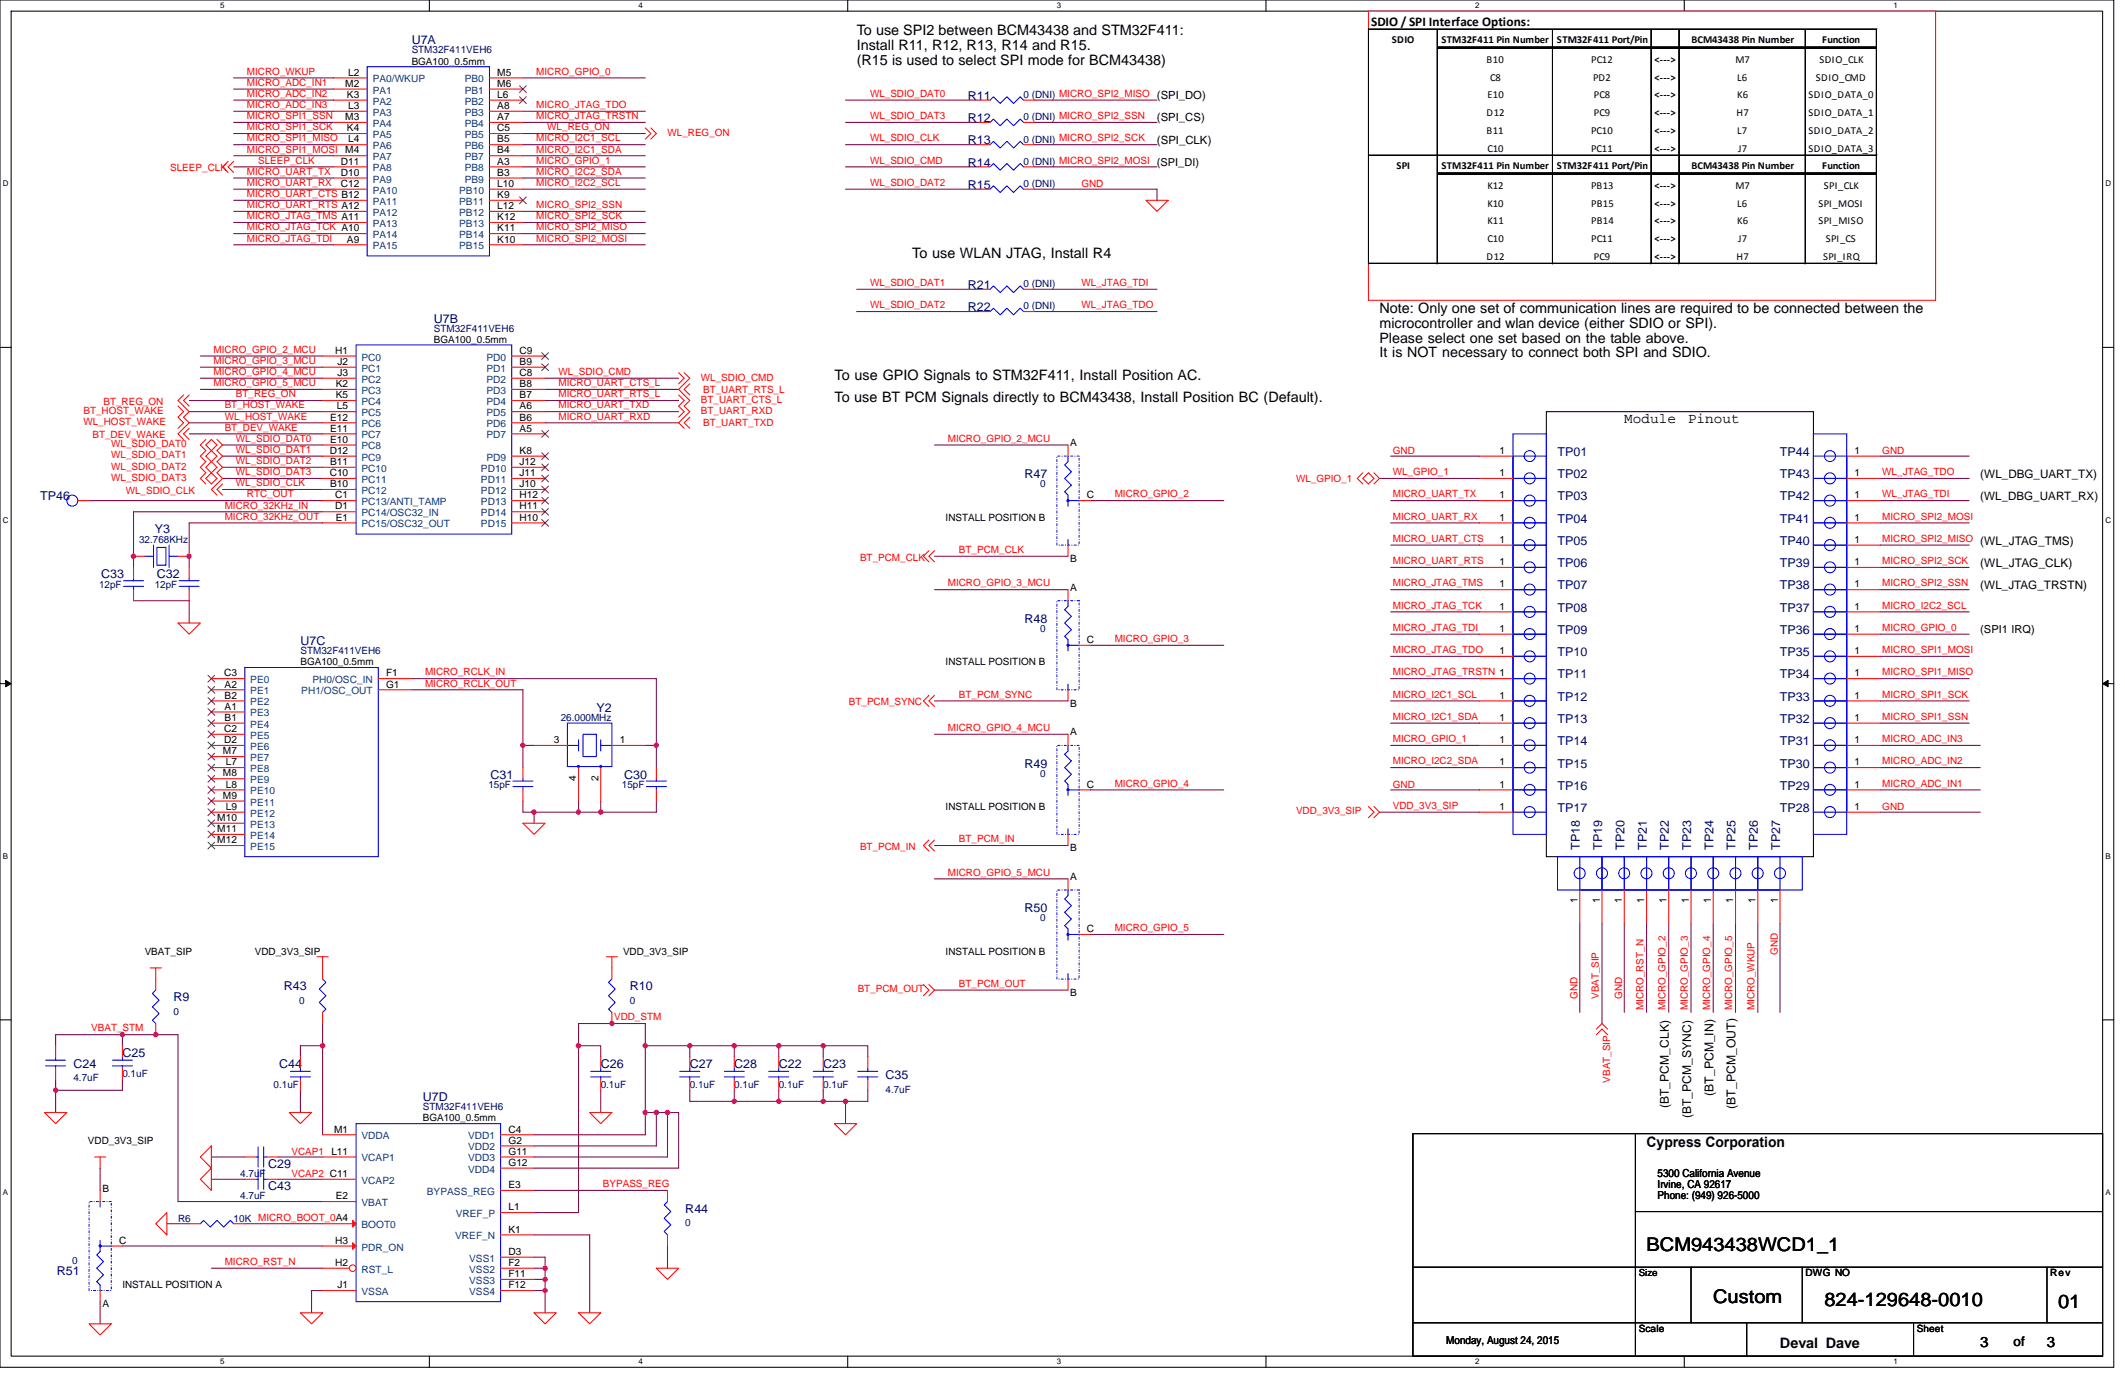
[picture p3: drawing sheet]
<svg xmlns="http://www.w3.org/2000/svg" width="432mm" height="279mm" viewBox="0 0 432 279" stroke-linecap="round" stroke-linejoin="round" font-family="sans-serif">
<defs><g id="words">
<g font-size="3.8">
<text x="334.6" y="254.1">BCM943438WCD1_1</text>
<text x="348.1" y="264.8">Custom</text>
<text x="370.7" y="265.5">824-129648-0010</text>
<text x="418.2" y="265.7">01</text>
</g>
<g font-size="2.9">
<text x="174.1" y="7.2">To use SPI2 between BCM43438 and STM32F411:</text>
<text x="174.1" y="10.2">Install R11, R12, R13, R14 and R15.</text>
<text x="174.1" y="13.2">(R15 is used to select SPI mode for BCM43438)</text>
<text x="185.4" y="52.4">To use WLAN JTAG, Install R4</text>
<text x="280.3" y="63.7">Note: Only one set of communication lines are required to be connected between the</text>
<text x="280.3" y="66.7">microcontroller and wlan device (either SDIO or SPI).</text>
<text x="280.3" y="69.7">Please select one set based on the table above.</text>
<text x="169.5" y="77.2">To use GPIO Signals to STM32F411, Install Position AC.</text>
<text x="280.3" y="72.6">It is NOT necessary to connect both SPI and SDIO.</text>
<text x="169.5" y="81.7">To use BT PCM Signals directly to BCM43438, Install Position BC (Default).</text>
<text x="330.1" y="86">Module</text>
<text x="343" y="86">Pinout</text>
<text x="334.6" y="233.1">Cypress Corporation</text>
<text x="361.7" y="274">Deval Dave</text>
<text x="402.4" y="273.7">3</text>
<text x="415.9" y="273.7">3</text>
</g>
<g font-size="2.7">
<text x="278.6" y="5.2">SDIO / SPI Interface Options:</text>
<text x="409.2" y="273.5">of</text>
</g>
<g font-size="2.5" fill="#000080">
<text x="83.7" y="9">U7A</text>
<text x="196.7" y="20.3">R11</text>
<text x="196.7" y="29.4">R13</text>
<text x="196.7" y="24.8">R12</text>
<text x="196.7" y="33.9">R14</text>
<text x="196.7" y="38.4">R15</text>
<text x="196.7" y="58.7">R21</text>
<text x="88.2" y="65.5">U7B</text>
<text x="196.7" y="63.3">R22</text>
<text x="316.5" y="92.6">TP01</text>
<text x="361.7" y="92.6">TP44</text>
<text x="8.1" y="101.7">TP46</text>
<text x="208.2" y="97.2">R47</text>
<text x="316.5" y="101.7">TP03</text>
<text x="316.5" y="97.2">TP02</text>
<text x="361.7" y="101.7">TP42</text>
<text x="361.7" y="97.2">TP43</text>
<text x="316.5" y="106.2">TP04</text>
<text x="361.7" y="106.2">TP41</text>
<text x="31.4" y="108.2">Y3</text>
<text x="316.5" y="110.7">TP05</text>
<text x="361.7" y="110.7">TP40</text>
<text x="20.6" y="117.5">C33</text>
<text x="31.9" y="117.5">C32</text>
<text x="316.5" y="119.8">TP07</text>
<text x="316.5" y="115.3">TP06</text>
<text x="361.7" y="119.8">TP38</text>
<text x="361.7" y="115.3">TP39</text>
<text x="316.5" y="124.3">TP08</text>
<text x="361.7" y="124.3">TP37</text>
<text x="61" y="131.1">U7C</text>
<text x="208.2" y="126.6">R48</text>
<text x="316.5" y="128.8">TP09</text>
<text x="361.7" y="128.8">TP36</text>
<text x="316.5" y="137.9">TP11</text>
<text x="316.5" y="133.3">TP10</text>
<text x="361.7" y="133.3">TP35</text>
<text x="361.7" y="137.9">TP34</text>
<text x="316.5" y="142.4">TP12</text>
<text x="361.7" y="142.4">TP33</text>
<text x="121.2" y="144.7">Y2</text>
<text x="316.5" y="146.9">TP13</text>
<text x="361.7" y="146.9">TP32</text>
<text x="208.2" y="156">R49</text>
<text x="316.5" y="156">TP15</text>
<text x="316.5" y="151.4">TP14</text>
<text x="361.7" y="151.4">TP31</text>
<text x="361.7" y="156">TP30</text>
<text x="99.7" y="158.2">C31</text>
<text x="126.8" y="158.2">C30</text>
<text x="316.5" y="160.5">TP16</text>
<text x="361.7" y="160.5">TP29</text>
<text x="316.5" y="165">TP17</text>
<text x="361.7" y="165">TP28</text>
<text x="321" y="172.7" transform="rotate(-90 321 172.7)">TP18</text>
<text x="325.6" y="172.7" transform="rotate(-90 325.6 172.7)">TP19</text>
<text x="330.1" y="172.7" transform="rotate(-90 330.1 172.7)">TP20</text>
<text x="334.6" y="172.7" transform="rotate(-90 334.6 172.7)">TP21</text>
<text x="339.1" y="172.7" transform="rotate(-90 339.1 172.7)">TP22</text>
<text x="343.6" y="172.7" transform="rotate(-90 343.6 172.7)">TP23</text>
<text x="348.2" y="172.7" transform="rotate(-90 348.2 172.7)">TP24</text>
<text x="352.7" y="172.7" transform="rotate(-90 352.7 172.7)">TP25</text>
<text x="357.2" y="172.7" transform="rotate(-90 357.2 172.7)">TP26</text>
<text x="361.7" y="172.7" transform="rotate(-90 361.7 172.7)">TP27</text>
<text x="208.2" y="185.3">R50</text>
<text x="35.3" y="203.4">R9</text>
<text x="57.7" y="201.2">R43</text>
<text x="128" y="201.2">R10</text>
<text x="24.9" y="214.7">C25</text>
<text x="14.9" y="217">C24</text>
<text x="56.7" y="217">C44</text>
<text x="122.1" y="217">C26</text>
<text x="140.2" y="217">C27</text>
<text x="149.2" y="217">C28</text>
<text x="158.2" y="217">C22</text>
<text x="167.3" y="217">C23</text>
<text x="179.9" y="219.2">C35</text>
<text x="85.9" y="223.8">U7D</text>
<text x="54.5" y="237.3">C29</text>
<text x="54.5" y="241.9">C43</text>
<text x="139.3" y="246.4">R44</text>
<text x="11.5" y="259">R51</text>
</g>
<g font-size="2.5">
<text x="339.1" y="225.1" transform="rotate(-90 339.1 225.1)">(BT_PCM_CLK)</text>
<text x="343.6" y="227.2" transform="rotate(-90 343.6 227.2)">(BT_PCM_SYNC)</text>
<text x="348.2" y="222.7" transform="rotate(-90 348.2 222.7)">(BT_PCM_IN)</text>
<text x="352.7" y="225.4" transform="rotate(-90 352.7 225.4)">(BT_PCM_OUT)</text>
</g>
<g font-size="2.4">
<text x="402.4" y="97.1">(WL_DBG_UART_TX)</text>
<text x="402.4" y="110.7">(WL_JTAG_TMS)</text>
<text x="402.4" y="115.2">(WL_JTAG_CLK)</text>
<text x="402.4" y="119.7">(WL_JTAG_TRSTN)</text>
</g>
<g font-size="2.3">
<text x="235.1" y="24.7">(SPI_CS)</text>
<text x="235.1" y="29.2">(SPI_CLK)</text>
<text x="402.4" y="101.6">(WL_DBG_UART_RX)</text>
</g>
<g font-size="2.2">
<text x="282.8" y="8.8">SDIO</text>
<text x="292.9" y="8.8">STM32F411 Pin Number</text>
<text x="316.4" y="8.8">STM32F411 Port/Pin</text>
<text x="343.7" y="8.8">BCM43438 Pin Number</text>
<text x="370.2" y="8.8">Function</text>
<text x="302.1" y="12.8">B10</text>
<text x="302.8" y="16.4">C8</text>
<text x="323.3" y="12.8">PC12</text>
<text x="323.7" y="16.4">PD2</text>
<text x="336.2" y="12.8">&lt;‐‐‐&gt;</text>
<text x="336.2" y="16.4">&lt;‐‐‐&gt;</text>
<text x="352.7" y="12.8">M7</text>
<text x="353" y="16.4">L6</text>
<text x="369" y="16.4">SDIO_CMD</text>
<text x="369.7" y="12.8">SDIO_CLK</text>
<text x="302.1" y="23.6">D12</text>
<text x="302.3" y="20">E10</text>
<text x="323.9" y="23.6">PC9</text>
<text x="323.9" y="20">PC8</text>
<text x="336.2" y="23.6">&lt;‐‐‐&gt;</text>
<text x="336.2" y="20">&lt;‐‐‐&gt;</text>
<text x="352.8" y="23.6">H7</text>
<text x="353" y="20">K6</text>
<text x="367.5" y="23.6">SDIO_DATA_1</text>
<text x="367.5" y="20">SDIO_DATA_0</text>
<text x="302.1" y="27.2">B11</text>
<text x="323.3" y="27.2">PC10</text>
<text x="336.2" y="27.2">&lt;‐‐‐&gt;</text>
<text x="353" y="27.2">L7</text>
<text x="367.5" y="27.2">SDIO_DATA_2</text>
<text x="283.7" y="34.4">SPI</text>
<text x="292.9" y="34.4">STM32F411 Pin Number</text>
<text x="302.3" y="30.8">C10</text>
<text x="316.4" y="34.4">STM32F411 Port/Pin</text>
<text x="323.3" y="30.8">PC11</text>
<text x="336.2" y="30.8">&lt;‐‐‐&gt;</text>
<text x="343.7" y="34.4">BCM43438 Pin Number</text>
<text x="353.2" y="30.8">J7</text>
<text x="367.5" y="30.8">SDIO_DATA_3</text>
<text x="370.2" y="34.4">Function</text>
<text x="302.3" y="38.4">K12</text>
<text x="302.3" y="42">K10</text>
<text x="323.3" y="38.4">PB13</text>
<text x="323.3" y="42">PB15</text>
<text x="336.2" y="38.4">&lt;‐‐‐&gt;</text>
<text x="336.2" y="42">&lt;‐‐‐&gt;</text>
<text x="352.7" y="38.4">M7</text>
<text x="353" y="42">L6</text>
<text x="369.5" y="42">SPI_MOSI</text>
<text x="370.6" y="38.4">SPI_CLK</text>
<text x="302.3" y="45.6">K11</text>
<text x="323.3" y="45.6">PB14</text>
<text x="336.2" y="45.6">&lt;‐‐‐&gt;</text>
<text x="353" y="45.6">K6</text>
<text x="369.5" y="45.6">SPI_MISO</text>
<text x="302.1" y="52.8">D12</text>
<text x="302.3" y="49.2">C10</text>
<text x="323.3" y="49.2">PC11</text>
<text x="323.9" y="52.8">PC9</text>
<text x="336.2" y="49.2">&lt;‐‐‐&gt;</text>
<text x="336.2" y="52.8">&lt;‐‐‐&gt;</text>
<text x="352.8" y="52.8">H7</text>
<text x="353.2" y="49.2">J7</text>
<text x="370.4" y="52.8">SPI_IRQ</text>
<text x="371" y="49.2">SPI_CS</text>
<text x="402.4" y="128.6">(SPI1 IRQ)</text>
<text x="336.8" y="239.2">5300 California Avenue</text>
<text x="336.8" y="241.4">Irvine, CA 92617</text>
<text x="336.8" y="243.7">Phone: (949) 926-5000</text>
<text x="293.9" y="273.1">Monday, August 24, 2015</text>
</g>
<g font-size="2" fill="#000080">
<text x="83.7" y="10.9">STM32F411VEH6</text>
<text x="208" y="19.9">0 (DNI) MICRO_SPI2_MISO (SPI_DO)</text>
<text x="208" y="29">0 (DNI) MICRO_SPI2_SCK</text>
<text x="208" y="24.4">0 (DNI) MICRO_SPI2_SSN</text>
<text x="208" y="33.5">0 (DNI) MICRO_SPI2_MOSI (SPI_DI)</text>
<text x="208" y="38">0 (DNI)</text>
<text x="208" y="58.3">0 (DNI)</text>
<text x="208" y="62.9">0 (DNI)</text>
<text x="88.2" y="67.4">STM32F411VEH6</text>
<text x="211.4" y="99">0</text>
<text x="28.3" y="110.3">32.768KHz</text>
<text x="20.1" y="119.4">12pF</text>
<text x="31.4" y="119.4">12pF</text>
<text x="211.4" y="128.4">0</text>
<text x="61" y="132.9">STM32F411VEH6</text>
<text x="113.9" y="146.5">26.000MHz</text>
<text x="99.3" y="160.1">15pF</text>
<text x="126.4" y="160.1">15pF</text>
<text x="211.4" y="157.8">0</text>
<text x="211.4" y="187.2">0</text>
<text x="60.8" y="203.9">0</text>
<text x="128" y="203.9">0</text>
<text x="35.3" y="206.2">0</text>
<text x="14.9" y="219.8">4.7uF</text>
<text x="24.9" y="218.8">0.1uF</text>
<text x="55.6" y="221.1">0.1uF</text>
<text x="122.1" y="221.1">0.1uF</text>
<text x="140.2" y="221.1">0.1uF</text>
<text x="149.2" y="221.1">0.1uF</text>
<text x="158.2" y="221.1">0.1uF</text>
<text x="167.3" y="221.1">0.1uF</text>
<text x="85.9" y="225.6">STM32F411VEH6</text>
<text x="179.9" y="222">4.7uF</text>
<text x="48.8" y="239.2">4.7uF</text>
<text x="48.8" y="243.7">4.7uF</text>
<text x="36.2" y="248.2">R6</text>
<text x="47.5" y="248.2">10K MICRO_BOOT_0A4</text>
<text x="139.3" y="249.1">0</text>
<text x="14.7" y="256.8">0</text>
</g>
<g font-size="2" fill="#f00">
<text x="50.2" y="17.4">MICRO_ADC_IN1</text>
<text x="50.2" y="15.2">MICRO_WKUP</text>
<text x="109" y="15.2">MICRO_GPIO_0</text>
<text x="50.2" y="19.7">MICRO_ADC_IN2</text>
<text x="50.2" y="21.9">MICRO_ADC_IN3</text>
<text x="109" y="21.9">MICRO_JTAG_TDO</text>
<text x="176.8" y="19.7">WL_SDIO_DAT0</text>
<text x="50.2" y="24.2">MICRO_SPI1_SSN</text>
<text x="50.2" y="26.5">MICRO_SPI1_SCK</text>
<text x="50.2" y="28.7">MICRO_SPI1_MISO</text>
<text x="109" y="24.2">MICRO_JTAG_TRSTN</text>
<text x="109" y="28.7">MICRO_I2C1_SCL</text>
<text x="111.2" y="26.5">WL_REG_ON</text>
<text x="135.6" y="27.6">WL_REG_ON</text>
<text x="176.8" y="24.2">WL_SDIO_DAT3</text>
<text x="176.8" y="28.7">WL_SDIO_CLK</text>
<text x="34.6" y="34.8">SLEEP_CLK</text>
<text x="50.2" y="31">MICRO_SPI1_MOSI</text>
<text x="50.2" y="35.5">MICRO_UART_TX</text>
<text x="52.5" y="33.3">SLEEP_CLK</text>
<text x="109" y="33.3">MICRO_GPIO_1</text>
<text x="109" y="31">MICRO_I2C1_SDA</text>
<text x="109" y="35.5">MICRO_I2C2_SDA</text>
<text x="176.8" y="33.3">WL_SDIO_CMD</text>
<text x="50.2" y="37.8">MICRO_UART_RX</text>
<text x="50.2" y="40">MICRO_UART_CTS B12</text>
<text x="109" y="37.8">MICRO_I2C2_SCL</text>
<text x="176.8" y="37.8">WL_SDIO_DAT2</text>
<text x="219.7" y="38">GND</text>
<text x="50.2" y="44.6">MICRO_JTAG_TMS A11</text>
<text x="50.2" y="46.8">MICRO_JTAG_TCK A10</text>
<text x="50.2" y="42.3">MICRO_UART_RTS A12</text>
<text x="109" y="42.3">MICRO_SPI2_SSN</text>
<text x="109" y="44.6">MICRO_SPI2_SCK</text>
<text x="109" y="46.8">MICRO_SPI2_MISO</text>
<text x="50.2" y="49.1">MICRO_JTAG_TDI</text>
<text x="109" y="49.1">MICRO_SPI2_MOSI</text>
<text x="176.8" y="58.1">WL_SDIO_DAT1</text>
<text x="219.7" y="58.1">WL_JTAG_TDI</text>
<text x="176.8" y="62.7">WL_SDIO_DAT2</text>
<text x="219.7" y="62.7">WL_JTAG_TDO</text>
<text x="43.4" y="71.7">MICRO_GPIO_2_MCU</text>
<text x="43.4" y="74">MICRO_GPIO_3_MCU</text>
<text x="43.4" y="76.2">MICRO_GPIO_4_MCU</text>
<text x="113.5" y="76.2">WL_SDIO_CMD</text>
<text x="142.4" y="77.3">WL_SDIO_CMD</text>
<text x="21" y="82.3">BT_REG_ON</text>
<text x="43.4" y="78.5">MICRO_GPIO_5_MCU</text>
<text x="45.7" y="83">BT_HOST_WAKE</text>
<text x="47.9" y="80.7">BT_REG_ON</text>
<text x="113.5" y="78.5">MICRO_UART_CTS_L</text>
<text x="113.5" y="80.7">MICRO_UART_RTS_L</text>
<text x="113.5" y="83">MICRO_UART_TXD</text>
<text x="142.4" y="81.9">BT_UART_CTS_L</text>
<text x="142.9" y="79.8">BT_UART_RTS_L</text>
<text x="17" y="86.4">WL_HOST_WAKE</text>
<text x="17" y="84.1">BT_HOST_WAKE</text>
<text x="18.8" y="89.1">BT_DEV_WAKE</text>
<text x="45.7" y="87.5">BT_DEV_WAKE</text>
<text x="45.7" y="85.3">WL_HOST_WAKE</text>
<text x="47.9" y="89.8">WL_SDIO_DAT0</text>
<text x="113.5" y="85.3">MICRO_UART_RXD</text>
<text x="142.4" y="84.1">BT_UART_RXD</text>
<text x="142.9" y="86.6">BT_UART_TXD</text>
<text x="192.6" y="89.8">MICRO_GPIO_2_MCU</text>
<text x="22.6" y="90.9">WL_SDIO_DAT0</text>
<text x="22.6" y="93.2">WL_SDIO_DAT1</text>
<text x="22.6" y="95.4">WL_SDIO_DAT2</text>
<text x="47.9" y="92">WL_SDIO_DAT1</text>
<text x="47.9" y="94.3">WL_SDIO_DAT2</text>
<text x="283" y="92.2">GND</text>
<text x="382.5" y="92.2">GND</text>
<text x="22.6" y="97.7">WL_SDIO_DAT3</text>
<text x="25.5" y="100.4">WL_SDIO_CLK</text>
<text x="47.9" y="96.6">WL_SDIO_DAT3</text>
<text x="47.9" y="98.8">WL_SDIO_CLK</text>
<text x="50.2" y="101.1">RTC_OUT</text>
<text x="226.5" y="101.1">MICRO_GPIO_2</text>
<text x="263.4" y="97.9">WL_GPIO_1</text>
<text x="283" y="101.1">MICRO_UART_TX</text>
<text x="283" y="96.6">WL_GPIO_1</text>
<text x="382.5" y="101.1">WL_JTAG_TDI</text>
<text x="382.5" y="96.6">WL_JTAG_TDO</text>
<text x="45.7" y="103.3">MICRO_32KHz_IN</text>
<text x="45.7" y="105.6">MICRO_32KHz_OUT</text>
<text x="283" y="105.6">MICRO_UART_RX</text>
<text x="382.5" y="105.6">MICRO_SPI2_MOSI</text>
<text x="174.8" y="113.9">BT_PCM_CLK</text>
<text x="194.9" y="112.4">BT_PCM_CLK</text>
<text x="283" y="110.1">MICRO_UART_CTS</text>
<text x="382.5" y="110.1">MICRO_SPI2_MISO</text>
<text x="192.6" y="119.2">MICRO_GPIO_3_MCU</text>
<text x="283" y="119.2">MICRO_JTAG_TMS</text>
<text x="283" y="114.6">MICRO_UART_RTS</text>
<text x="382.5" y="119.2">MICRO_SPI2_SSN</text>
<text x="382.5" y="114.6">MICRO_SPI2_SCK</text>
<text x="283" y="123.7">MICRO_JTAG_TCK</text>
<text x="382.5" y="123.7">MICRO_I2C2_SCL</text>
<text x="226.5" y="130.5">MICRO_GPIO_3</text>
<text x="283" y="128.2">MICRO_JTAG_TDI</text>
<text x="382.5" y="128.2">MICRO_GPIO_0</text>
<text x="86.4" y="137.2">MICRO_RCLK_IN</text>
<text x="283" y="132.7">MICRO_JTAG_TDO</text>
<text x="283" y="137.2">MICRO_JTAG_TRSTN 1</text>
<text x="382.5" y="132.7">MICRO_SPI1_MOSI</text>
<text x="382.5" y="137.2">MICRO_SPI1_MISO</text>
<text x="86.4" y="139.5">MICRO_RCLK_OUT</text>
<text x="172.5" y="143.3">BT_PCM_SYNC</text>
<text x="194.9" y="141.8">BT_PCM_SYNC</text>
<text x="283" y="141.8">MICRO_I2C1_SCL</text>
<text x="382.5" y="141.8">MICRO_SPI1_SCK</text>
<text x="192.6" y="148.5">MICRO_GPIO_4_MCU</text>
<text x="283" y="146.3">MICRO_I2C1_SDA</text>
<text x="382.5" y="146.3">MICRO_SPI1_SSN</text>
<text x="283" y="150.8">MICRO_GPIO_1</text>
<text x="283" y="155.3">MICRO_I2C2_SDA</text>
<text x="382.5" y="155.3">MICRO_ADC_IN2</text>
<text x="382.5" y="150.8">MICRO_ADC_IN3</text>
<text x="226.5" y="159.9">MICRO_GPIO_4</text>
<text x="283" y="160.1">GND</text>
<text x="382.5" y="159.9">MICRO_ADC_IN1</text>
<text x="263.4" y="165.5">VDD_3V3_SIP</text>
<text x="283" y="164.4">VDD_3V3_SIP</text>
<text x="382.5" y="164.6">GND</text>
<text x="174.8" y="172.7">BT_PCM_IN</text>
<text x="194.9" y="171.2">BT_PCM_IN</text>
<text x="192.6" y="177.9">MICRO_GPIO_5_MCU</text>
<text x="226.5" y="189.2">MICRO_GPIO_5</text>
<text x="361.3" y="194" transform="rotate(-90 361.3 194)">GND</text>
<text x="174.3" y="201.7">BT_PCM_OUT</text>
<text x="194.9" y="200.5">BT_PCM_OUT</text>
<text x="320.6" y="203" transform="rotate(-90 320.6 203)">GND</text>
<text x="324.9" y="203" transform="rotate(-90 324.9 203)">VBAT_SIP</text>
<text x="329.6" y="203" transform="rotate(-90 329.6 203)">GND</text>
<text x="18.5" y="209.6">VBAT_STM</text>
<text x="124.8" y="207.3">VDD_STM</text>
<text x="333.9" y="205.3" transform="rotate(-90 333.9 205.3)">MICRO_RST_N</text>
<text x="338.4" y="205.3" transform="rotate(-90 338.4 205.3)">MICRO_GPIO_2</text>
<text x="343" y="205.3" transform="rotate(-90 343 205.3)">MICRO_GPIO_3</text>
<text x="347.5" y="205.3" transform="rotate(-90 347.5 205.3)">MICRO_GPIO_4</text>
<text x="352" y="205.3" transform="rotate(-90 352 205.3)">MICRO_GPIO_5</text>
<text x="356.5" y="205.3" transform="rotate(-90 356.5 205.3)">MICRO_WKUP</text>
<text x="327.2" y="220" transform="rotate(-90 327.2 220)">VBAT_SIP</text>
<text x="59.2" y="234.7">VCAP1</text>
<text x="59.2" y="239.2">VCAP2 C11</text>
<text x="122.5" y="241.2">BYPASS_REG</text>
<text x="45.7" y="257">MICRO_RST_N</text>
</g>
<g font-size="2">
<text x="70.2" y="17.6">M2</text>
<text x="70.7" y="15.4">L2</text>
<text x="83.7" y="13.1">BGA100_0.5mm</text>
<text x="101" y="15.4">M5</text>
<text x="101" y="17.6">M6</text>
<text x="70.5" y="19.9">K3</text>
<text x="70.7" y="22.1">L3</text>
<text x="101" y="19.9">L6</text>
<text x="101" y="22.1">A8</text>
<text x="70.2" y="24.4">M3</text>
<text x="70.5" y="26.7">K4</text>
<text x="70.7" y="28.9">L4</text>
<text x="101" y="24.4">A7</text>
<text x="101" y="26.7">C5</text>
<text x="101" y="28.9">B5</text>
<text x="69.3" y="33.4">D11</text>
<text x="69.3" y="35.7">D10</text>
<text x="70.2" y="31.2">M4</text>
<text x="101" y="31.2">B4</text>
<text x="101" y="33.4">A3</text>
<text x="101" y="35.7">B3</text>
<text x="69.3" y="38">C12</text>
<text x="101" y="38">L10</text>
<text x="101" y="40.2">K9</text>
<text x="101" y="42.5">L12</text>
<text x="101" y="44.7">K12</text>
<text x="101" y="47">K11</text>
<text x="70.5" y="49.3">A9</text>
<text x="101" y="49.3">K10</text>
<text x="68.1" y="71.9">H1</text>
<text x="88.2" y="69.6">BGA100_0.5mm</text>
<text x="105.6" y="71.9">C9</text>
<text x="68.6" y="74.1">J2</text>
<text x="68.6" y="76.4">J3</text>
<text x="105.6" y="74.1">B9</text>
<text x="105.6" y="76.4">C8</text>
<text x="68.2" y="78.7">K2</text>
<text x="68.2" y="80.9">K5</text>
<text x="68.5" y="83.2">L5</text>
<text x="105.6" y="78.7">B8</text>
<text x="105.6" y="80.9">B7</text>
<text x="105.6" y="83.2">A6</text>
<text x="67.1" y="85.5">E12</text>
<text x="67.1" y="87.7">E11</text>
<text x="67.1" y="90">E10</text>
<text x="105.6" y="85.5">B6</text>
<text x="105.6" y="87.7">A5</text>
<text x="67" y="92.2">D12</text>
<text x="67.1" y="94.5">B11</text>
<text x="105.6" y="92.2">K8</text>
<text x="105.6" y="94.5">J12</text>
<text x="217.5" y="90.7">A</text>
<text x="304.7" y="92.2">1</text>
<text x="376.9" y="92.2">1</text>
<text x="67" y="96.8">C10</text>
<text x="67.1" y="99">B10</text>
<text x="68.1" y="101.3">C1</text>
<text x="105.6" y="96.8">J11</text>
<text x="105.6" y="99">J10</text>
<text x="105.6" y="101.3">H12</text>
<text x="220.9" y="101.3">C</text>
<text x="304.7" y="101.3">1</text>
<text x="304.7" y="96.8">1</text>
<text x="376.9" y="101.3">1</text>
<text x="376.9" y="96.8">1</text>
<text x="68.1" y="103.5">D1</text>
<text x="68.2" y="105.8">E1</text>
<text x="105.6" y="103.5">H11</text>
<text x="105.6" y="105.8">H10</text>
<text x="192.2" y="105.8">INSTALL POSITION B</text>
<text x="304.7" y="105.8">1</text>
<text x="376.9" y="105.8">1</text>
<text x="304.7" y="110.3">1</text>
<text x="376.9" y="110.3">1</text>
<text x="217.5" y="114.2">B</text>
<text x="304.7" y="119.4">1</text>
<text x="304.7" y="114.8">1</text>
<text x="376.9" y="119.4">1</text>
<text x="376.9" y="114.8">1</text>
<text x="217.5" y="120">A</text>
<text x="304.7" y="123.9">1</text>
<text x="376.9" y="123.9">1</text>
<text x="220.9" y="130.7">C</text>
<text x="304.7" y="128.4">1</text>
<text x="376.9" y="128.4">1</text>
<text x="45.5" y="137.4">C3</text>
<text x="61" y="135.2">BGA100_0.5mm</text>
<text x="78.4" y="137.4">F1</text>
<text x="192.2" y="135.2">INSTALL POSITION B</text>
<text x="304.7" y="132.9">1</text>
<text x="376.9" y="132.9">1</text>
<text x="376.9" y="137.4">1</text>
<text x="45.6" y="139.7">A2</text>
<text x="45.6" y="142">B2</text>
<text x="78.4" y="139.7">G1</text>
<text x="217.5" y="143.6">B</text>
<text x="304.7" y="142">1</text>
<text x="376.9" y="142">1</text>
<text x="45.5" y="148.7">C2</text>
<text x="45.6" y="144.2">A1</text>
<text x="45.6" y="146.5">B1</text>
<text x="217.5" y="149.4">A</text>
<text x="304.7" y="146.5">1</text>
<text x="376.9" y="146.5">1</text>
<text x="45.3" y="153.3">M7</text>
<text x="45.5" y="151">D2</text>
<text x="45.9" y="155.5">L7</text>
<text x="112.6" y="151">3</text>
<text x="125.9" y="151">1</text>
<text x="304.7" y="155.5">1</text>
<text x="304.7" y="151">1</text>
<text x="376.9" y="151">1</text>
<text x="376.9" y="155.5">1</text>
<text x="45.3" y="157.8">M8</text>
<text x="45.9" y="160">L8</text>
<text x="117.1" y="158.7" transform="rotate(-90 117.1 158.7)">4</text>
<text x="121.6" y="158.7" transform="rotate(-90 121.6 158.7)">2</text>
<text x="220.9" y="160">C</text>
<text x="304.7" y="160">1</text>
<text x="376.9" y="160">1</text>
<text x="44.2" y="166.8">M10</text>
<text x="45.3" y="162.3">M9</text>
<text x="45.9" y="164.6">L9</text>
<text x="192.2" y="164.6">INSTALL POSITION B</text>
<text x="304.7" y="164.6">1</text>
<text x="376.9" y="164.6">1</text>
<text x="44.2" y="169.1">M11</text>
<text x="44.2" y="171.3">M12</text>
<text x="217.5" y="173">B</text>
<text x="217.5" y="178.8">A</text>
<text x="320.5" y="183.6" transform="rotate(-90 320.5 183.6)">1</text>
<text x="325.1" y="183.6" transform="rotate(-90 325.1 183.6)">1</text>
<text x="329.6" y="183.6" transform="rotate(-90 329.6 183.6)">1</text>
<text x="334.1" y="183.6" transform="rotate(-90 334.1 183.6)">1</text>
<text x="338.6" y="183.6" transform="rotate(-90 338.6 183.6)">1</text>
<text x="343.2" y="183.6" transform="rotate(-90 343.2 183.6)">1</text>
<text x="347.7" y="183.6" transform="rotate(-90 347.7 183.6)">1</text>
<text x="352.2" y="183.6" transform="rotate(-90 352.2 183.6)">1</text>
<text x="356.7" y="183.6" transform="rotate(-90 356.7 183.6)">1</text>
<text x="361.2" y="183.6" transform="rotate(-90 361.2 183.6)">1</text>
<text x="220.9" y="189.4">C</text>
<text x="29.4" y="194">VBAT_SIP</text>
<text x="51.8" y="194">VDD_3V3_SIP</text>
<text x="126.6" y="194">VDD_3V3_SIP</text>
<text x="192.2" y="194">INSTALL POSITION B</text>
<text x="217.5" y="202.4">B</text>
<text x="85.9" y="227.9">BGA100_0.5mm</text>
<text x="17.9" y="232.4">VDD_3V3_SIP</text>
<text x="67.9" y="230.1">M1</text>
<text x="103.3" y="230.1">C4</text>
<text x="103.3" y="232.4">G2</text>
<text x="67.3" y="234.6">L11</text>
<text x="103.3" y="234.6">G11</text>
<text x="103.3" y="236.9">G12</text>
<text x="20.8" y="242.1">B</text>
<text x="68.2" y="243.7">E2</text>
<text x="103.3" y="245.9">L1</text>
<text x="103.3" y="241.4">E3</text>
<text x="103.3" y="250.5">K1</text>
<text x="24.2" y="252.7">C</text>
<text x="68.1" y="252.7">H3</text>
<text x="68.1" y="257.2">H2</text>
<text x="103.3" y="255">D3</text>
<text x="103.3" y="257.2">F2</text>
<text x="24.9" y="261.8">INSTALL POSITION A</text>
<text x="68.6" y="261.8">J1</text>
<text x="103.3" y="259.5">F11</text>
<text x="103.3" y="261.8">F12</text>
<text x="333" y="259.3">Size</text>
<text x="366.9" y="259.3">DWG NO</text>
<text x="416.6" y="259.3">Rev</text>
<text x="20.8" y="265.6">A</text>
<text x="333" y="270.6">Scale</text>
<text x="389.5" y="270.6">Sheet</text>
</g>
<g font-size="2" fill="#004080">
<text x="75.7" y="16.7">PA0/WKUP</text>
<text x="94.4" y="16.7">PB0</text>
<text x="75.7" y="19">PA1</text>
<text x="75.7" y="21.3">PA2</text>
<text x="75.7" y="23.5">PA3</text>
<text x="94.4" y="19">PB1</text>
<text x="94.4" y="21.3">PB2</text>
<text x="94.4" y="23.5">PB3</text>
<text x="75.7" y="25.8">PA4</text>
<text x="75.7" y="28">PA5</text>
<text x="94.4" y="25.8">PB4</text>
<text x="94.4" y="28">PB5</text>
<text x="75.7" y="30.3">PA6</text>
<text x="75.7" y="32.6">PA7</text>
<text x="75.7" y="34.8">PA8</text>
<text x="94.4" y="30.3">PB6</text>
<text x="94.4" y="32.6">PB7</text>
<text x="94.4" y="34.8">PB8</text>
<text x="75.7" y="37.1">PA9</text>
<text x="75.7" y="39.3">PA10</text>
<text x="75.7" y="41.6">PA11</text>
<text x="93.3" y="39.3">PB10</text>
<text x="93.3" y="41.6">PB11</text>
<text x="94.4" y="37.1">PB9</text>
<text x="75.7" y="43.9">PA12</text>
<text x="75.7" y="46.1">PA13</text>
<text x="93.3" y="43.9">PB12</text>
<text x="93.3" y="46.1">PB13</text>
<text x="75.7" y="48.4">PA14</text>
<text x="75.7" y="50.7">PA15</text>
<text x="93.3" y="48.4">PB14</text>
<text x="93.3" y="50.7">PB15</text>
<text x="73.5" y="73.3">PC0</text>
<text x="73.5" y="75.5">PC1</text>
<text x="73.5" y="77.8">PC2</text>
<text x="98.9" y="73.3">PD0</text>
<text x="98.9" y="75.5">PD1</text>
<text x="98.9" y="77.8">PD2</text>
<text x="73.5" y="80">PC3</text>
<text x="73.5" y="82.3">PC4</text>
<text x="98.9" y="80">PD3</text>
<text x="98.9" y="82.3">PD4</text>
<text x="73.5" y="84.6">PC5</text>
<text x="73.5" y="86.8">PC6</text>
<text x="73.5" y="89.1">PC7</text>
<text x="98.9" y="84.6">PD5</text>
<text x="98.9" y="86.8">PD6</text>
<text x="98.9" y="89.1">PD7</text>
<text x="73.5" y="91.3">PC8</text>
<text x="73.5" y="93.6">PC9</text>
<text x="73.5" y="95.9">PC10</text>
<text x="97.7" y="95.9">PD10</text>
<text x="98.9" y="93.6">PD9</text>
<text x="73.5" y="98.1">PC11</text>
<text x="73.5" y="100.4">PC12</text>
<text x="97.7" y="98.1">PD11</text>
<text x="97.7" y="100.4">PD12</text>
<text x="73.5" y="102.6">PC13/ANTI_TAMP</text>
<text x="73.5" y="104.9">PC14/OSC32_IN</text>
<text x="73.5" y="107.2">PC15/OSC32_OUT</text>
<text x="97.7" y="102.6">PD13</text>
<text x="97.7" y="104.9">PD14</text>
<text x="97.7" y="107.2">PD15</text>
<text x="50.9" y="138.8">PE0</text>
<text x="50.9" y="141.1">PE1</text>
<text x="50.9" y="143.3">PE2</text>
<text x="61.2" y="141.1">PH1/OSC_OUT</text>
<text x="63.5" y="138.8">PH0/OSC_IN</text>
<text x="50.9" y="145.6">PE3</text>
<text x="50.9" y="147.8">PE4</text>
<text x="50.9" y="150.1">PE5</text>
<text x="50.9" y="152.4">PE6</text>
<text x="50.9" y="154.6">PE7</text>
<text x="50.9" y="156.9">PE8</text>
<text x="50.9" y="159.2">PE9</text>
<text x="50.9" y="161.4">PE10</text>
<text x="50.9" y="163.7">PE11</text>
<text x="50.9" y="165.9">PE12</text>
<text x="50.9" y="168.2">PE13</text>
<text x="50.9" y="170.5">PE14</text>
<text x="50.9" y="172.7">PE15</text>
<text x="73.5" y="231.5">VDDA</text>
<text x="95.1" y="231.5">VDD1</text>
<text x="95.1" y="233.8">VDD2</text>
<text x="73.5" y="236">VCAP1</text>
<text x="95.1" y="236">VDD3</text>
<text x="95.1" y="238.3">VDD4</text>
<text x="73.5" y="245.1">VBAT</text>
<text x="73.5" y="240.5">VCAP2</text>
<text x="86.7" y="242.8">BYPASS_REG</text>
<text x="73.5" y="249.6">BOOT0</text>
<text x="92.5" y="251.8">VREF_N</text>
<text x="92.6" y="247.3">VREF_P</text>
<text x="73.5" y="254.1">PDR_ON</text>
<text x="95.3" y="256.4">VSS1</text>
<text x="73.5" y="258.6">RST_L</text>
<text x="73.5" y="263.1">VSSA</text>
<text x="95.3" y="258.6">VSS2</text>
<text x="95.3" y="260.9">VSS3</text>
<text x="95.3" y="263.1">VSS4</text>
</g>
<g font-size="1.6">
<text x="44.7" y="1.7">5</text>
<text x="129.7" y="1.7">4</text>
<text x="214.7" y="1.7">3</text>
<text x="299.7" y="1.7">2</text>
<text x="384.7" y="1.7">1</text>
<text x=".6" y="37.9">D</text>
<text x="427.8" y="37.9">D</text>
<text x=".6" y="106.2">C</text>
<text x="427.8" y="106.2">C</text>
<text x=".6" y="174.5">B</text>
<text x="427.8" y="174.5">B</text>
<text x=".6" y="242.8">A</text>
<text x="427.8" y="242.8">A</text>
<text x="44.7" y="277.3">5</text>
<text x="129.7" y="277.3">4</text>
<text x="214.7" y="277.3">3</text>
<text x="299.7" y="277.3">2</text>
<text x="384.7" y="277.3">1</text>
</g>
</g></defs>
<path d="M0 0h429.5v277.8h-429.5zM2.3 2.3h424.9v273.3h-424.9z" fill="none" stroke="#000" stroke-width=".21"/>
<g fill="#fff">
<path d="M44.7 .3h.9v1.7h-.9z"/>
<path d="M44.7 275.8h.9v1.8h-.9z"/>
</g>
<path d="M87.2 0v2.3M87.2 275.6v2.2" fill="none" stroke="#000" stroke-width=".21"/>
<g fill="#fff">
<path d="M129.7 .3h.9v1.7h-.9z"/>
<path d="M129.7 275.8h.9v1.8h-.9z"/>
</g>
<path d="M172.3 0v2.3M172.3 275.6v2.2" fill="none" stroke="#000" stroke-width=".21"/>
<g fill="#fff">
<path d="M214.7 .3h.9v1.7h-.9z"/>
<path d="M214.7 275.8h.9v1.8h-.9z"/>
</g>
<path d="M257.2 0v2.3M257.2 275.6v2.2" fill="none" stroke="#000" stroke-width=".21"/>
<g fill="#fff">
<path d="M299.7 .3h.9v1.7h-.9z"/>
<path d="M299.7 275.8h.9v1.8h-.9z"/>
</g>
<path d="M342.2 0v2.3M342.2 275.6v2.2" fill="none" stroke="#000" stroke-width=".21"/>
<g fill="#fff">
<path d="M384.7 .3h.9v1.7h-.9z"/>
<path d="M384.7 275.8h.9v1.8h-.9z"/>
<path d="M.6 36.4h1.1v1.8h-1.1z"/>
<path d="M427.8 36.4h1.2v1.8h-1.2z"/>
<path d="M.6 104.8h1.1v1.7h-1.1z"/>
<path d="M427.8 104.8h1.2v1.7h-1.2z"/>
</g>
<path d="M0 70.6h2.3M427.2 70.6h2.3" fill="none" stroke="#000" stroke-width=".21"/>
<g fill="#fff">
<path d="M.6 173.1h1.1v1.8h-1.1z"/>
<path d="M427.8 173.1h1.1v1.8h-1.1z"/>
</g>
<path d="M0 138.9h2.3M427.2 138.9h2.3" fill="none" stroke="#000" stroke-width=".21"/>
<path d="M1.1 138.3l1.2 .6-1.2 .7zM427.2 138.9l1.2-.6v1.3z" fill="#000" stroke="#000" stroke-width=".2"/>
<g fill="#fff">
<path d="M.6 241.4h1.1v1.8h-1.1z"/>
<path d="M427.8 241.4h1.1v1.8h-1.1z"/>
</g>
<path d="M0 207.2h2.3M427.2 207.2h2.3" fill="none" stroke="#000" stroke-width=".21"/>
<path d="M278.1 2.3h115.2v58.7h-115.2z" fill-rule="evenodd" fill="#fff" stroke="#f00" stroke-width=".2"/>
<g fill="none" stroke="#000" stroke-width=".2">
<path d="M278.1 5.9v47.8M278.2 5.9v47.8M278.3 5.9h103.1M278.3 6h103.1M292 6.1v47.6M292.1 6.1v47.6M292.2 9.5h89.1M292.2 9.6h89.1M292.2 9.8h89.1M292.2 9.9h89.1M315.4 6.1v3.4M315.4 10v25.1"/>
<path d="M315.5 6.1v3.4M315.5 10v25.1M335.4 6.1v3.4M335.4 10v25.1M335.5 6.1v3.4M335.5 10v25.1M341.1 6.1v3.4M341.1 10v25.1M341.2 6.1v3.4M341.2 10v25.1M366.8 6.1v3.4M366.8 10v25.1"/>
<path d="M366.9 6.1v3.4M366.9 10v25.1M381.3 6.1v47.6M278.3 31.5h103.1M278.3 31.6h103.1M292.2 35.1h89.1M292.2 35.2h89.1M292.2 35.4h89.1M292.2 35.5h89.1M315.4 35.6v18.1M315.5 35.6v18.1M335.4 35.6v18.1"/>
<path d="M335.5 35.6v18.1M341.1 35.6v18.1M341.2 35.6v18.1M366.8 35.6v18.1M366.9 35.6v18.1M278.3 53.5h103.1M278.3 53.6h103.1"/>
</g>
<path d="M314.2 83.7h54.3v90.4h-54.3zM287.1 230.4h140.1v45.2h-140.1zM332.3 230.4v45.2M287.1 257.5h140.1M332.3 246.2h94.9M343.6 257.5v11.3M366.2 257.5v11.3M415.9 257.5v11.3M287.1 268.8h140.1M354.9 268.8v6.8M388.8 268.8v6.8" fill="none" stroke="#000" stroke-width=".21"/>
<g fill="none" stroke="#800040" stroke-width=".21">
<path d="M47.5 18.1h20.3M47.5 15.8h20.3M106.3 15.8h24.8M47.5 24.9h20.3M47.5 27.1h20.3M47.5 29.4h20.3M47.5 31.6h20.3M47.5 36.2h20.3M47.5 38.4h20.3M47.5 20.3h20.3M47.5 22.6h20.3M47.5 33.9h20.3"/>
<path d="M106.3 27.1h24.8M106.3 22.6h24.8M106.3 24.9h24.8M106.3 33.9h24.8M106.3 29.4h24.8M106.3 31.6h24.8M106.3 36.2h24.8M106.3 38.4h24.8M171.8 20.3h27.1M171.8 24.9h27.1M171.8 29.4h27.1M171.8 33.9h27.1"/>
<path d="M171.8 38.4h27.1M210.2 24.9h24.9M210.2 29.4h24.9M210.2 20.3h24.9M210.2 33.9h24.9M210.2 38.4h24.9v2.3M47.5 45.2h20.3M47.5 47.5h20.3M47.5 40.7h20.3M47.5 42.9h20.3M47.5 49.7h20.3M106.3 42.9h24.8"/>
<path d="M106.3 45.2h24.8M106.3 47.5h24.8M106.3 49.7h24.8M174.1 58.8h24.8M210.2 58.8h24.9M40.7 72.3h24.9M40.7 74.6h24.9M40.7 76.9h24.9M40.7 79.1h24.9M110.8 79.1h27.1M110.8 76.9h27.1M174.1 63.3h24.8"/>
<path d="M210.2 63.3h24.9M38.4 81.4h27.2M38.4 88.2h27.2M38.4 83.7h27.2M38.4 85.9h27.2M45.2 90.4h20.4M45.2 92.7h20.4M45.2 95h20.4M45.2 97.2h20.4M45.2 99.5h20.4M110.8 81.4h27.1M110.8 85.9h27.1"/>
<path d="M110.8 83.7h27.1M189.9 90.4h27.1M280.3 97.2h20.4M282.6 92.7h18.1M382 92.7h18.1M382 97.2h18.1M18.1 101.7h47.5M65.6 106.3h-27.2v9M65.6 104h-38.5v11.3M189.9 113h27.1M189.9 119.8h27.1M221.6 101.7h27.1"/>
<path d="M282.6 119.8h18.1M282.6 115.3h18.1M282.6 101.7h18.1M282.6 106.3h18.1M282.6 110.8h18.1M382 106.3h18.1M382 110.8h18.1M382 119.8h18.1M382 115.3h18.1M382 101.7h18.1M27.1 122.1h11.3v4.5M83.7 137.9h49.7v13.6"/>
<path d="M221.6 131.1h27.1M282.6 124.3h18.1M282.6 133.4h18.1M282.6 128.9h18.1M282.6 137.9h18.1M382 128.9h18.1M382 124.3h18.1M382 133.4h18.1M382 137.9h18.1M83.7 140.2h22.6v11.3M106.3 151.5h2.2M106.3 151.5v4.5"/>
<path d="M131.1 151.5h2.3M133.4 151.5v4.5M189.9 142.4h27.1M189.9 149.2h27.1M282.6 146.9h18.1M282.6 142.4h18.1M282.6 151.5h18.1M282.6 156h18.1M382 146.9h18.1M382 142.4h18.1M382 156h20.4M382 151.5h20.4"/>
<path d="M106.3 162.8v2.2h2.2M108.5 165h9.1M108.5 165v2.3M117.6 165h4.5M117.6 162.8v2.2M122.1 162.8v2.2M133.4 162.8v2.2h-11.3M189.9 171.8h27.1M189.9 178.6h27.1M221.6 160.5h27.1M280.3 165h20.4M282.6 160.5h18.1"/>
<path d="M382 165h20.4M382 160.5h20.4M221.6 189.9h27.1M321 187.6v18.1M325.5 187.6v20.4M330.1 187.6v18.1M334.6 187.6v18.1M339.1 187.6v18.1M343.6 187.6v18.1M348.1 187.6v18.1M352.7 187.6v18.1M357.2 187.6v18.1"/>
<path d="M361.7 187.6v18.1M11.3 219.3v2.3M24.9 210.2h11.3v34h29.4M24.9 210.2v2.3M24.9 210.2h-13.6v2.3M24.9 219.3v2.3h-13.6M65.6 212.5h-4.6v2.3M65.6 212.5v18.1M65.6 208v4.5M117.6 212.5h4.5v2.3M117.6 212.5v-4.5h13.5v4.5M117.6 212.5v33.9h-9.1"/>
<path d="M131.1 212.5h9.1M131.1 212.5v13.6M140.2 212.5h9M140.2 212.5v2.3M149.2 212.5h9M149.2 212.5v2.3M158.2 212.5h9.1M158.2 212.5v2.3M167.3 212.5h9v2.3M167.3 212.5v2.3M189.9 201.2h27.1M11.3 221.6v4.5"/>
<path d="M20.3 237.4v4.5M42.9 235.1h6.8M42.9 239.6h6.8M56.5 235.1h9.1M56.5 239.6h9.1M61 221.6v4.5M122.1 221.6v4.5M133.4 226.1v6.8h-24.9M133.4 226.1h-2.3v4.5h-22.6M133.4 226.1h2.2M135.6 226.1h2.3v11.3h-29.4M135.6 226.1v9h-27.1"/>
<path d="M140.2 221.6v2.2h9M149.2 223.8h9M149.2 221.6v2.2M158.2 223.8h9.1M158.2 221.6v2.2M167.3 223.8h4.5M167.3 221.6v2.2M171.8 223.8v4.5M176.3 221.6v2.2h-4.5M24.9 253.2h40.7M33.9 248.7h4.5M42.9 257.7h22.7"/>
<path d="M49.7 248.7h15.9M108.5 250.9h11.3v15.9M108.5 241.9h27.1M108.5 255.5h2.3v2.2M108.5 257.7h2.3M110.8 257.7v2.3h-2.3M110.8 260v2.2M135.6 253.2v4.5M20.3 264.5v4.5M65.6 262.2h-2.3v4.6M108.5 262.2h2.3M110.8 262.2v4.6"/>
</g>
<g fill="#f0f" stroke="#f0f" stroke-width=".21">
<circle cx="27.1" cy="113" r=".45"/>
<circle cx="38.4" cy="113" r=".45"/>
<circle cx="110.8" cy="257.7" r=".45"/>
<circle cx="110.8" cy="260" r=".45"/>
<circle cx="31.6" cy="210.2" r=".45"/>
<circle cx="117.5" cy="212.5" r=".45"/>
<circle cx="140.1" cy="212.5" r=".45"/>
<circle cx="167.3" cy="212.5" r=".45"/>
<circle cx="158.2" cy="212.5" r=".45"/>
<circle cx="149.2" cy="212.5" r=".44"/>
<circle cx="149.2" cy="223.8" r=".44"/>
<circle cx="167.3" cy="223.8" r=".45"/>
<circle cx="158.2" cy="223.8" r=".45"/>
<circle cx="171.8" cy="223.8" r=".44"/>
<circle cx="133.4" cy="226.1" r=".45"/>
<circle cx="131.1" cy="226.1" r=".45"/>
<circle cx="131.1" cy="212.5" r=".45"/>
<circle cx="24.9" cy="210.2" r=".44"/>
<circle cx="110.8" cy="262.2" r=".44"/>
<circle cx="11.3" cy="221.5" r=".45"/>
<circle cx="124.3" cy="208" r=".45"/>
<circle cx="122.1" cy="165" r=".45"/>
<circle cx="117.5" cy="165" r=".45"/>
<circle cx="108.5" cy="165" r=".45"/>
<circle cx="106.2" cy="151.4" r=".45"/>
<circle cx="133.4" cy="151.4" r=".45"/>
<circle cx="135.6" cy="226.1" r=".45"/>
<circle cx="65.6" cy="212.5" r=".45"/>
</g>
<g fill="none" stroke="#f00" stroke-width=".21">
<path d="M67.8 15.8h6.8M67.8 18.1h6.8M99.5 15.8h6.8M99.5 18.1h6.8M46.4 32.8l-1.2 1.1 1.2 1.2M47.5 32.8l-1.1 1.1 1.1 1.2M67.8 20.3h6.8M67.8 22.6h6.8M67.8 24.9h6.8M67.8 27.1h6.8M67.8 29.4h6.8M67.8 31.6h6.8"/>
<path d="M67.8 33.9h6.8M67.8 36.2h6.8M67.8 38.4h6.8M99.5 20.3h6.8M99.5 22.6h6.8M99.5 24.9h6.8M99.5 27.1h6.8M99.5 29.4h6.8M99.5 31.6h6.8M99.5 33.9h6.8M99.5 36.2h6.8M99.5 38.4h6.8"/>
<path d="M131.1 26l1.1 1.1-1.1 1.2M132.2 26l1.2 1.1-1.2 1.2M198.9 33.9h2.3M208 33.9h2.2M67.8 40.7h6.8M67.8 42.9h6.8M67.8 45.2h6.8M67.8 47.5h6.8M67.8 49.7h6.8M99.5 40.7h6.8M99.5 42.9h6.8M99.5 45.2h6.8"/>
<path d="M99.5 47.5h6.8M99.5 49.7h6.8M232.9 40.7h4.5l-2.3 2.2zM137.9 75.7l1.1 1.2-1.1 1.1M139 75.7l1.2 1.2-2.3 2.2 2.3 2.3-1.2 1.1 1.2 1.2-2.3 2.2 1.1 1.1M140.2 78l-1.2 1.1 1.2 1.2M36.2 82.5l1.1 1.2-1.1 1.1 1.1 1.1-1.1 1.1M37.3 80.3l-1.1 1.1 2.2 2.3-1.1 1.1 1.1 1.1-2.2 2.3 1.1 1.1M38.4 80.3l-1.1 1.1 1.1 1.1M38.4 87l-1.1 1.2 1.1 1.1M41.8 89.3l-1.1 1.1 1.1 1.2M41.8 91.6l-1.1 1.1 1.1 1.1-1.1 1.2 1.1 1.1-1.1 1.1 1.1 1.1"/>
<path d="M41.8 90.4l1.1-1.1 1.2 1.1-1.2 1.2zM41.8 92.7l1.1-1.1 1.2 1.1-1.2 1.1zM42.9 93.8l-1.1 1.2 1.1 1.1M42.9 96.1l1.2 1.1-1.2 1.1-1.1-1.1zM42.9 93.8l1.2 1.2-1.2 1.1M44.1 89.3l1.1 1.1-1.1 1.2M44.1 91.6l1.1 1.1-1.1 1.1 1.1 1.2-1.1 1.1 1.1 1.1-2.3 2.3 1.2 1.1M45.2 98.3l-1.1 1.2 1.1 1.1M137.9 80.3l1.1 1.1-1.1 1.1 1.1 1.2-1.1 1.1M140.2 84.8l-1.2 1.1 1.2 1.1M276.9 97.2l1.2-1.1 1.1 1.1-1.1 1.1zM276.9 96.1l-1.1 1.1 1.1 1.1"/>
<path d="M279.2 96.1l1.1 1.1-1.1 1.1M375.3 92.7h6.7M375.3 97.2h6.7M27.1 113h2.3M27.1 115.3v2.3M27.1 119.8v2.3M36.2 113h2.2M188.8 111.9l-1.2 1.1 1.2 1.2M189.9 111.9l-1.1 1.1 1.1 1.2M300.7 119.8h6.7M300.7 106.3h6.7M375.3 101.7h6.7"/>
<path d="M36.2 126.6h4.5l-2.3 2.3zM300.7 137.9h6.7M375.3 133.4h6.7M375.3 128.9h6.7M106.3 156v2.2M108.5 151.5h6.8M117.6 156v6.8M122.1 156v6.8M124.3 151.5h6.8M133.4 156v2.2M188.8 141.3l-1.2 1.1 1.2 1.2M189.9 141.3l-1.1 1.1 1.1 1.2"/>
<path d="M300.7 146.9h6.7M375.3 142.4h6.7M106.3 167.3h4.5l-2.3 2.2zM106.3 160.5v2.3M133.4 160.5v2.3M188.8 170.7l-1.2 1.1 1.2 1.1M189.9 170.7l-1.1 1.1 1.1 1.1M278.1 163.9l1.1 1.1-1.1 1.2M279.2 163.9l1.1 1.1-1.1 1.2M300.7 165h6.7M300.7 160.5h6.7M30.5 196.7h2.3"/>
<path d="M31.6 196.7v2.2M64.4 194.4h2.3M65.6 194.4v4.5M123.2 194.4h2.3M124.3 194.4v4.5M321 180.8v6.8M325.5 180.8v6.8M334.6 180.8v6.8M11.3 217v2.3M11.3 212.5v2.3M65.6 205.7v2.3M124.3 205.7v2.3"/>
<path d="M167.3 219.3v2.3M167.3 214.8v2.2M187.6 200.1l1.2 1.1-1.2 1.1M188.8 200.1l1.1 1.1-1.1 1.1M324.4 209.1l1.1-1.1 1.2 1.1M324.4 210.2l1.1-1.1 1.2 1.1M9 226.1h4.6l-2.3 2.2zM19.2 235.1h2.3M20.3 235.1v2.3M42.9 232.9v4.5l-2.2-2.3zM42.9 237.4v4.5l-2.2-2.3zM58.8 226.1h4.5l-2.3 2.2z"/>
<path d="M119.8 226.1h4.5l-2.2 2.2zM169.5 228.3h4.6l-2.3 2.3zM20.3 241.9v2.3M22.6 253.2h2.3M31.6 248.7l2.3-2.3v4.5zM38.4 248.7h2.3M47.5 248.7h2.2M65.6 253.2h6.7M65.6 248.7h6.7M101.7 241.9h6.8M133.4 257.7h4.5l-2.3 2.3zM18.1 269h4.5l-2.3 2.3z"/>
<path d="M20.3 262.2v2.3M61 266.8h4.6l-2.3 2.2zM108.5 266.8h4.5l-2.2 2.2zM117.6 266.8h4.5l-2.3 2.2z"/>
</g>
<g fill="none" stroke="#00f" stroke-width=".21">
<path d="M74.6 13.6h24.9v38.4h-24.9zM201.2 33.9l.7-.7 1.3 1.4 1.4-1.4 1.4 1.4 1.3-1.4 .7 .7M368.5 97.2h6.8v9.1h-6.8zM368.5 88.2h6.8v9h-6.8zM368.5 92.7h6.8v9h-6.8zM25.1 119.1h4.1M25.1 118h4.1M27.1 117.6v.4M27.1 119.1v.7M29.4 113h1.8M31.2 110.8v4.5M31.9 111.2h1.8v3.7h-1.8z"/>
<path d="M34.4 113h1.8M34.4 110.8v4.5M307.4 115.3h6.8v9h-6.8zM307.4 101.7h6.8v9.1h-6.8zM307.4 133.4h6.8v9h-6.8zM368.5 128.9h6.8v9h-6.8zM368.5 137.9h6.8v9h-6.8zM368.5 124.3h6.8v9.1h-6.8zM104.2 159.8h4.1M104.2 158.7h4.1M106.3 158.2v.5M106.3 159.8v.7"/>
<path d="M115.3 151.5h2.3M115.3 146.9h9v8.9h-9zM117.6 150.3v2.3M118.5 149.2h2.7v4.5h-2.7zM122.1 150.3v2.3M122.1 151.5h2.2M131.3 159.8h4.1M131.3 158.7h4.1M133.4 158.2v.5M133.4 159.8v.7M307.4 142.4h6.8v9.1h-6.8zM307.4 156h6.8v9h-6.8z"/>
<path d="M307.4 160.5h6.8v9h-6.8zM316.5 174.1h9v6.7h-9zM321 174.1h9.1v6.7h-9.1zM330.1 174.1h9v6.7h-9zM65.6 198.9l.6 .7-1.3 1.4 1.3 1.3-1.3 1.4 1.3 1.3-.6 .7M124.3 198.9l-.6 .7 1.3 1.4-1.3 1.3 1.3 1.4-1.3 1.3 .6 .7M9.3 215.4h4M9.3 216.6h4M11.3 216.6v.4M11.3 214.8v.6M165.2 217.7h4.1M165.2 218.8h4.1"/>
<path d="M167.3 218.8v.5M167.3 217v.7M72.3 228.3h29.4v36.2h-29.4zM20.3 252.1v2.2l-.6 .7 1.3 1.3-1.3 1.4 1.3 1.4-1.3 1.3 .6 .7v1.1M20.3 253.2h2.3M20.3 244.2v1.1M40.7 248.7l.7-.7 1.3 1.3 1.4-1.3 1.3 1.3 1.4-1.3 .7 .7"/>
<circle cx="371.9" cy="97.2" r="1.12"/>
<circle cx="371.9" cy="92.7" r="1.12"/>
<circle cx="310.8" cy="119.8" r="1.12"/>
<circle cx="310.8" cy="106.2" r="1.12"/>
<circle cx="371.9" cy="101.7" r="1.12"/>
<circle cx="310.8" cy="137.9" r="1.12"/>
<circle cx="371.9" cy="133.4" r="1.12"/>
<circle cx="371.9" cy="128.8" r="1.12"/>
<circle cx="310.8" cy="146.9" r="1.12"/>
<circle cx="371.9" cy="142.4" r="1.12"/>
<circle cx="310.8" cy="165" r="1.12"/>
<circle cx="310.8" cy="160.5" r="1.12"/>
<circle cx="321" cy="177.5" r="1.12"/>
<circle cx="325.5" cy="177.5" r="1.12"/>
<circle cx="334.6" cy="177.5" r="1.12"/>
</g>
<path d="M18.1 244.2h4.5v18h-4.5z" fill="none" stroke="#00f" stroke-width=".21" stroke-dasharray=".4 .4 0 .4"/>
<g fill="#00f" stroke="#00f" stroke-width=".21">
<circle cx="20.3" cy="253.2" r=".21"/>
<circle cx="122.1" cy="155.7" r=".21"/>
<circle cx="117.5" cy="155.7" r=".21"/>
</g>
<path d="M105.6 17.4l1.4 1.4M105.6 19.7l1.4 1.3M106.9 17.4l-1.3 1.4M106.9 19.7l-1.3 1.3M105.6 40l1.4 1.4M106.9 40l-1.3 1.4" fill="none" stroke="#804000" stroke-width=".2"/>
<g fill="#f00" stroke="#f00" stroke-width=".21">
<path d="M71.7 252.5l.6 .7-.6 .7z"/>
<path d="M71.7 248l.6 .7-.6 .6z"/>
</g>
<circle cx="71.7" cy="257.7" r=".67" fill="#fff" stroke="#f00" stroke-width=".21"/>
<g fill="none" stroke="#f00" stroke-width=".21">
<path d="M198.9 20.3h2.3M198.9 29.4h2.3M198.9 24.9h2.3M198.9 38.4h2.3M208 20.3h2.2M208 29.4h2.2M208 24.9h2.2M208 38.4h2.2M198.9 58.8h2.3M208 58.8h2.2M65.6 72.3h6.7M65.6 74.6h6.7"/>
<path d="M65.6 76.9h6.7M65.6 79.1h6.7M104 72.3h6.8M104 74.6h6.8M104 76.9h6.8M104 79.1h6.8M198.9 63.3h2.3M208 63.3h2.2M65.6 81.4h6.7M65.6 83.7h6.7M65.6 85.9h6.7M65.6 88.2h6.7"/>
<path d="M65.6 90.4h6.7M65.6 92.7h6.7M65.6 95h6.7M65.6 97.2h6.7M65.6 99.5h6.7M104 81.4h6.8M104 83.7h6.8M104 85.9h6.8M104 88.2h6.8M104 92.7h6.8M104 95h6.8M104 97.2h6.8"/>
<path d="M104 99.5h6.8M217 90.4v2.3M300.7 92.7h6.7M300.7 97.2h6.7M15.8 101.7h2.3M38.4 115.3v2.3M38.4 119.8v2.3M65.6 101.7h6.7M65.6 104h6.7M65.6 106.3h6.7M104 101.7h6.8M104 104h6.8"/>
<path d="M104 106.3h6.8M217 119.8v2.3M217 110.8v2.2M219.3 101.7h2.3M300.7 110.8h6.7M300.7 101.7h6.7M300.7 115.3h6.7M375.3 119.8h6.7M375.3 115.3h6.7M375.3 110.8h6.7M375.3 106.3h6.7M42.9 137.9h6.8"/>
<path d="M76.9 137.9h6.8M219.3 131.1h2.3M300.7 124.3h6.7M300.7 128.9h6.7M300.7 133.4h6.7M375.3 124.3h6.7M375.3 137.9h6.7M42.9 140.2h6.8M42.9 142.4h6.8M42.9 144.7h6.8M42.9 146.9h6.8M42.9 149.2h6.8"/>
<path d="M42.9 151.5h6.8M42.9 153.7h6.8M42.9 156h6.8M42.9 158.2h6.8M76.9 140.2h6.8M217 140.2v2.2M217 149.2v2.3M300.7 142.4h6.7M300.7 156h6.7M300.7 151.5h6.7M375.3 146.9h6.7M375.3 151.5h6.7"/>
<path d="M375.3 156h6.7M42.9 160.5h6.8M42.9 162.8h6.8M42.9 165h6.8M42.9 167.3h6.8M42.9 169.5h6.8M42.9 171.8h6.8M217 169.5v2.3M217 178.6v2.2M219.3 160.5h2.3M375.3 165h6.7M375.3 160.5h6.7"/>
<path d="M31.6 198.9v2.3M217 198.9v2.3M219.3 189.9h2.3M330.1 180.8v6.8M339.1 180.8v6.8M343.6 180.8v6.8M348.1 180.8v6.8M352.7 180.8v6.8M357.2 180.8v6.8M361.7 180.8v6.8M24.9 217v2.3M24.9 212.5v2.3"/>
<path d="M31.6 208v2.2M61 219.3v2.3M61 214.8v2.2M122.1 219.3v2.3M122.1 214.8v2.2M140.2 219.3v2.3M140.2 214.8v2.2M149.2 219.3v2.3M149.2 214.8v2.2M158.2 219.3v2.3M158.2 214.8v2.2M176.3 219.3v2.3"/>
<path d="M176.3 214.8v2.2M49.7 235.1h2.3M49.7 239.6h2.3M54.3 235.1h2.2M54.3 239.6h2.2M65.6 235.1h6.7M65.6 239.6h6.7M65.6 230.6h6.7M101.7 230.6h6.8M101.7 232.9h6.8M101.7 235.1h6.8M101.7 237.4h6.8"/>
<path d="M65.6 244.2h6.7M65.6 257.7h5.4M101.7 250.9h6.8M101.7 246.4h6.8M101.7 255.5h6.8M101.7 257.7h6.8M101.7 260h6.8M135.6 250.9v2.3M135.6 241.9v2.3M65.6 262.2h6.7M101.7 262.2h6.8"/>
</g>
<g fill="none" stroke="#00f" stroke-width=".21">
<path d="M201.2 20.3l.7-.6 1.3 1.3 1.4-1.3 1.4 1.3 1.3-1.3 .7 .6M201.2 29.4l.7-.7 1.3 1.4 1.4-1.4 1.4 1.4 1.3-1.4 .7 .7M201.2 24.9l.7-.7 1.3 1.3 1.4-1.3 1.4 1.3 1.3-1.3 .7 .7M201.2 38.4l.7-.6 1.3 1.3 1.4-1.3 1.4 1.3 1.3-1.3 .7 .6M201.2 58.8l.7-.7 1.3 1.4 1.4-1.4 1.4 1.4 1.3-1.4 .7 .7M72.3 70.1h31.7v38.4h-31.7zM201.2 63.3l.7-.7 1.3 1.4 1.4-1.4 1.4 1.4 1.3-1.4 .7 .7M217 92.7v1.1l-.7 .7 1.4 1.4-1.4 1.3 1.4 1.4-1.4 1.3 .7 .7v2.3M307.4 97.2h6.8v9.1h-6.8zM307.4 88.2h6.8v9h-6.8zM307.4 92.7h6.8v9h-6.8zM36.4 119.1h4.1"/>
<path d="M36.4 118h4.1M38.4 117.6v.4M38.4 119.1v.7M217 101.7h2.3M217 109.6v1.2M307.4 106.3h6.8v9h-6.8zM307.4 119.8h6.8v9.1h-6.8zM307.4 110.8h6.8v9h-6.8zM368.5 119.8h6.8v9.1h-6.8zM368.5 115.3h6.8v9h-6.8zM368.5 110.8h6.8v9h-6.8zM368.5 106.3h6.8v9h-6.8z"/>
<path d="M368.5 101.7h6.8v9.1h-6.8zM49.7 135.6h27.2v38.5h-27.2zM217 122.1v1.1l-.7 .7 1.4 1.3-1.4 1.4 1.4 1.4-1.4 1.3 .7 .7v2.2M217 131.1h2.3M217 139v1.2M307.4 137.9h6.8v9h-6.8zM307.4 124.3h6.8v9.1h-6.8zM307.4 128.9h6.8v9h-6.8zM368.5 133.4h6.8v9h-6.8zM217 151.5v1.1l-.7 .7 1.4 1.3-1.4 1.4 1.4 1.3-1.4 1.4 .7 .7M217 159.4v2.2M307.4 151.5h6.8v9h-6.8z"/>
<path d="M307.4 146.9h6.8v9.1h-6.8zM368.5 142.4h6.8v9.1h-6.8zM368.5 156h6.8v9h-6.8zM368.5 146.9h6.8v9.1h-6.8zM368.5 151.5h6.8v9h-6.8zM217 160.5h2.3M217 168.4v1.1M325.5 174.1h9.1v6.7h-9.1zM334.6 174.1h9v6.7h-9zM339.1 174.1h9v6.7h-9zM343.6 174.1h9.1v6.7h-9.1zM348.1 174.1h9.1v6.7h-9.1z"/>
<path d="M352.7 174.1h9v6.7h-9zM357.2 174.1h9v6.7h-9zM368.5 160.5h6.8v9h-6.8zM216.3 188.1l.7 .7v2.2M217 180.8v1.2l-.7 .7 1.4 1.3M217 189.9h2.3M217 197.8v1.1M217.7 184l-1.4 1.4 1.4 1.3-1.4 1.4M22.8 215.4h4.1M22.8 216.6h4.1M24.9 216.6v.4M24.9 214.8v.6"/>
<path d="M31.6 201.2l-.6 .7 1.3 1.3-1.3 1.4 1.3 1.4-1.3 1.3 .6 .7M59 217.7h4.1M59 218.8h4.1M61 218.8v.5M61 217v.7M120 217.7h4.1M120 218.8h4.1M122.1 218.8v.5M122.1 217v.7M138.1 217.7h4.1M138.1 218.8h4.1M140.2 218.8v.5"/>
<path d="M140.2 217v.7M147.2 217.7h4M147.2 218.8h4M149.2 218.8v.5M149.2 217v.7M156.2 217.7h4.1M156.2 218.8h4.1M158.2 218.8v.5M158.2 217v.7M174.3 217.7h4.1M174.3 218.8h4.1M176.3 218.8v.5"/>
<path d="M176.3 217v.7M52 235.1h.5M52 239.6h.5M52.5 233.1v4.1M52.5 237.6v4.1M53.6 235.1h.7M53.6 239.6h.7M53.6 233.1v4.1M53.6 237.6v4.1M135.6 244.2l-.6 .6 1.3 1.4-1.3 1.3 1.3 1.4-1.3 1.4 .6 .6"/>
<circle cx="310.8" cy="97.2" r="1.12"/>
<circle cx="310.8" cy="92.7" r="1.12"/>
<circle cx="14.7" cy="101.7" r="1.12"/>
<circle cx="310.8" cy="110.8" r="1.12"/>
<circle cx="310.8" cy="101.7" r="1.12"/>
<circle cx="310.8" cy="115.3" r="1.12"/>
<circle cx="371.9" cy="106.2" r="1.12"/>
<circle cx="371.9" cy="110.8" r="1.12"/>
<circle cx="371.9" cy="119.8" r="1.12"/>
<circle cx="371.9" cy="115.3" r="1.12"/>
<circle cx="310.8" cy="124.3" r="1.12"/>
<circle cx="310.8" cy="133.4" r="1.12"/>
<circle cx="310.8" cy="128.8" r="1.12"/>
<circle cx="371.9" cy="124.3" r="1.12"/>
<circle cx="371.9" cy="137.9" r="1.12"/>
<circle cx="310.8" cy="142.4" r="1.12"/>
<circle cx="310.8" cy="151.4" r="1.12"/>
<circle cx="310.8" cy="156" r="1.12"/>
<circle cx="371.9" cy="151.4" r="1.12"/>
<circle cx="371.9" cy="156" r="1.12"/>
<circle cx="371.9" cy="146.9" r="1.12"/>
<circle cx="330" cy="177.4" r="1.11"/>
<circle cx="339.1" cy="177.5" r="1.12"/>
<circle cx="343.6" cy="177.5" r="1.12"/>
<circle cx="348.1" cy="177.5" r="1.12"/>
<circle cx="352.6" cy="177.4" r="1.11"/>
<circle cx="357.2" cy="177.5" r="1.12"/>
<circle cx="361.7" cy="177.5" r="1.12"/>
<circle cx="371.9" cy="165" r="1.12"/>
<circle cx="371.9" cy="160.5" r="1.12"/>
</g>
<path d="M214.8 92.7h4.5v18.1h-4.5zM214.8 122.1h4.5v18.1h-4.5zM214.8 151.5h4.5v18h-4.5zM214.8 180.8h4.5v18.1h-4.5z" fill="none" stroke="#00f" stroke-width=".21" stroke-dasharray=".4 .4 0 .4"/>
<g fill="#00f" stroke="#00f" stroke-width=".21">
<path d="M216.8 131h.4v.3h-.4z" fill-rule="evenodd"/>
<path d="M216.8 189.7h.4v.3h-.4z" fill-rule="evenodd"/>
<path d="M216.8 101.6h.4v.3h-.4z" fill-rule="evenodd"/>
<circle cx="217" cy="160.5" r=".22"/>
</g>
<g fill="none" stroke="#804000" stroke-width=".2">
<path d="M110.1 71.7l1.4 1.3M110.1 73.9l1.4 1.4M111.4 71.7l-1.3 1.3M111.4 73.9l-1.3 1.4M110.1 87.5l1.4 1.4M110.1 92l1.4 1.4M110.1 94.3l1.4 1.4M110.1 96.5l1.4 1.4M110.1 98.8l1.4 1.4M111.4 87.5l-1.3 1.4M111.4 92l-1.3 1.4M111.4 94.3l-1.3 1.4"/>
<path d="M111.4 96.5l-1.3 1.4M111.4 98.8l-1.3 1.4M110.1 101l1.4 1.4M110.1 103.3l1.4 1.4M110.1 105.6l1.4 1.4M111.4 101l-1.3 1.4M111.4 103.3l-1.3 1.4M111.4 105.6l-1.3 1.4M42.3 137.2l1.3 1.4M42.3 139.5l1.3 1.4M43.6 137.2l-1.4 1.4M43.6 139.5l-1.4 1.4"/>
<path d="M42.3 141.8l1.3 1.3M42.3 144l1.3 1.4M42.3 146.3l1.3 1.3M42.3 148.5l1.3 1.4M42.3 150.8l1.3 1.4M42.3 153.1l1.3 1.3M42.3 155.3l1.3 1.4M42.3 157.6l1.3 1.3M42.3 159.8l1.3 1.4M43.6 141.8l-1.4 1.3M43.6 144l-1.4 1.4M43.6 146.3l-1.4 1.3"/>
<path d="M43.6 148.5l-1.4 1.4M43.6 150.8l-1.4 1.4M43.6 153.1l-1.4 1.3M43.6 155.3l-1.4 1.4M43.6 157.6l-1.4 1.3M43.6 159.8l-1.4 1.4M42.3 162.1l1.3 1.4M42.3 164.4l1.3 1.3M42.3 166.6l1.3 1.4M42.3 168.9l1.3 1.3M42.3 171.1l1.3 1.4M43.6 162.1l-1.4 1.4"/>
<path d="M43.6 164.4l-1.4 1.3M43.6 166.6l-1.4 1.4M43.6 168.9l-1.4 1.3M43.6 171.1l-1.4 1.4"/>
</g>
<g fill="#f0f" stroke="#f0f" stroke-width=".21">
<circle cx="27.1" cy="113" r=".45"/>
<circle cx="38.4" cy="113" r=".45"/>
<circle cx="110.8" cy="257.7" r=".45"/>
<circle cx="110.8" cy="260" r=".45"/>
<circle cx="31.6" cy="210.2" r=".45"/>
<circle cx="117.5" cy="212.5" r=".45"/>
<circle cx="140.1" cy="212.5" r=".45"/>
<circle cx="167.3" cy="212.5" r=".45"/>
<circle cx="158.2" cy="212.5" r=".45"/>
<circle cx="149.2" cy="212.5" r=".44"/>
<circle cx="149.2" cy="223.8" r=".44"/>
<circle cx="167.3" cy="223.8" r=".45"/>
<circle cx="158.2" cy="223.8" r=".45"/>
<circle cx="171.8" cy="223.8" r=".44"/>
<circle cx="133.4" cy="226.1" r=".45"/>
<circle cx="131.1" cy="226.1" r=".45"/>
<circle cx="131.1" cy="212.5" r=".45"/>
<circle cx="24.9" cy="210.2" r=".44"/>
<circle cx="110.8" cy="262.2" r=".44"/>
<circle cx="11.3" cy="221.5" r=".45"/>
<circle cx="124.3" cy="208" r=".45"/>
<circle cx="122.1" cy="165" r=".45"/>
<circle cx="117.5" cy="165" r=".45"/>
<circle cx="108.5" cy="165" r=".45"/>
<circle cx="106.2" cy="151.4" r=".45"/>
<circle cx="133.4" cy="151.4" r=".45"/>
<circle cx="135.6" cy="226.1" r=".45"/>
<circle cx="65.6" cy="212.5" r=".45"/>
</g>
<use href="#words"/>
</svg>
